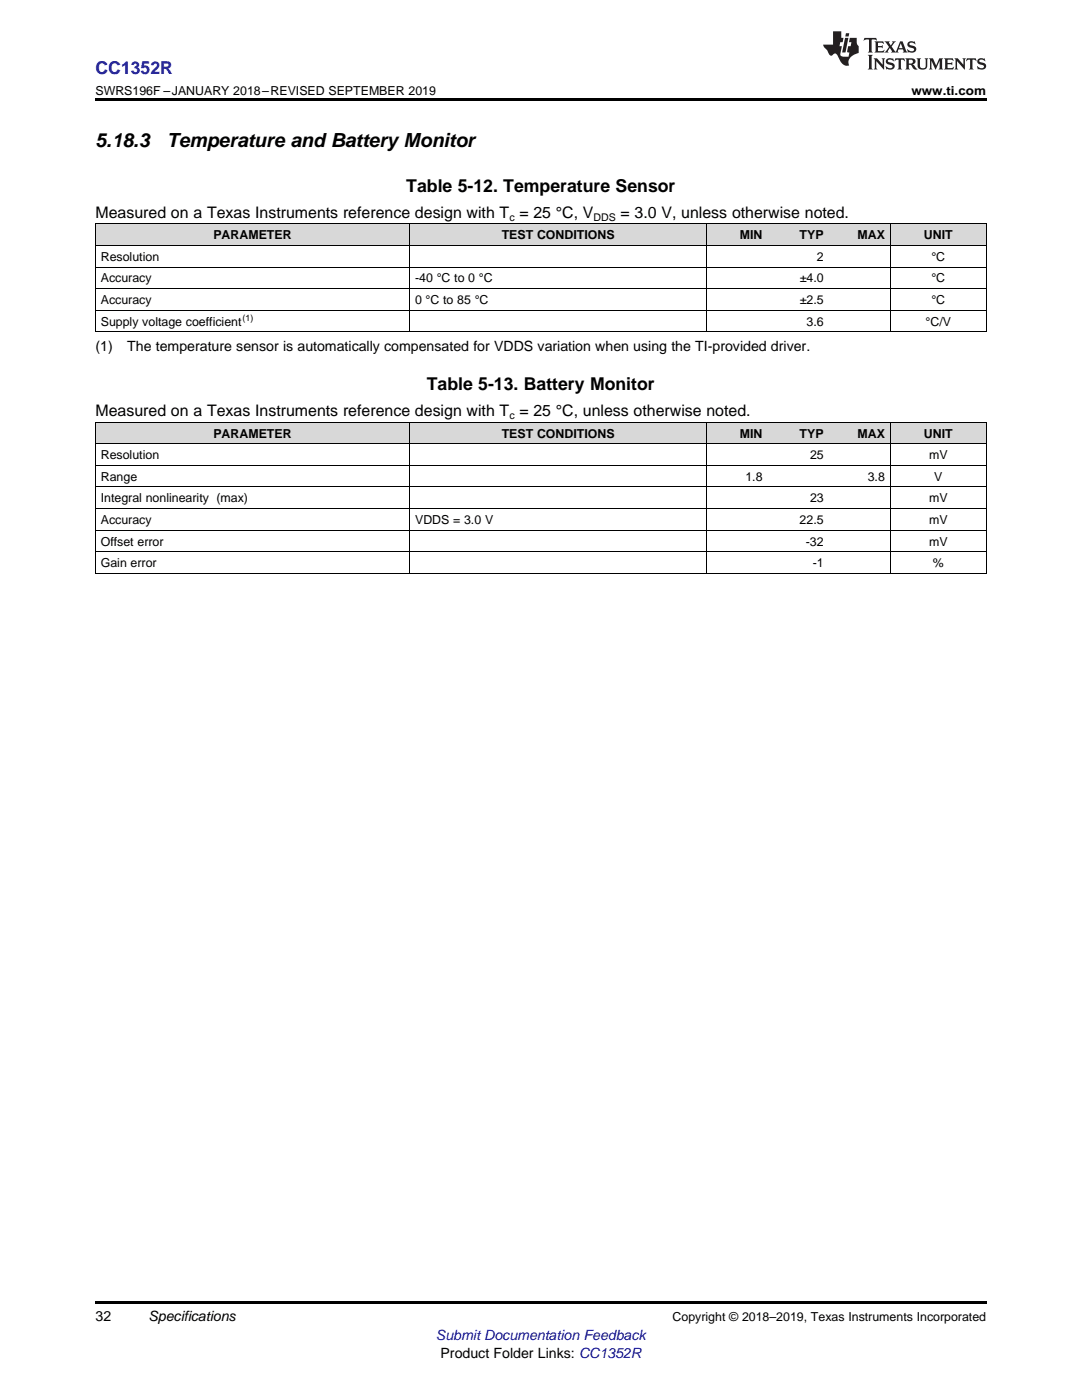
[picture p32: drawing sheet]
<svg xmlns="http://www.w3.org/2000/svg" width="216mm" height="279mm" viewBox="0 0 216 279" stroke-linecap="round" stroke-linejoin="round" font-family="sans-serif">
<defs><g id="words">
<g font-size="3.9">
<text x="19" y="29.3">5.18.3</text>
<text x="33.3" y="29.3">Temperature and Battery Monitor</text>
</g>
<text font-size="3.5" fill="#00f" x="19" y="14.8">CC1352R</text>
<g font-size="3.5">
<text x="81.1" y="38.3">Table 5-12. Temperature Sensor</text>
<text x="85.2" y="77.9">Table 5-13. Battery Monitor</text>
</g>
<g font-size="3.2">
<text x="19" y="43.5">Measured on a Texas Instruments reference design with T = 25 °C, V</text>
<text x="123.8" y="43.5">= 3.0 V, unless otherwise noted.</text>
<text x="19" y="83">Measured on a Texas Instruments reference design with T = 25 °C, unless otherwise noted.</text>
</g>
<g font-size="2.8">
<text x="19" y="70.1">(1)</text>
<text x="25.4" y="70.1">The temperature sensor is automatically compensated for VDDS variation when using the TI-provided driver.</text>
<text x="19" y="263.6">32</text>
<text x="29.6" y="263.6">Specifications</text>
<text x="87.9" y="270.9">Product Folder Links: CC1352R</text>
</g>
<text font-size="2.8" fill="#00f" x="87" y="267.4">Submit Documentation Feedback</text>
<g font-size="2.5">
<text x="19" y="19">SWRS196F –JANUARY 2018–REVISED SEPTEMBER 2019</text>
<text x="181.9" y="19">www.ti.com</text>
<text x="42.6" y="47.8">PARAMETER</text>
<text x="100.1" y="47.8">TEST CONDITIONS</text>
<text x="147.6" y="47.8">MIN</text>
<text x="159.6" y="47.8">TYP</text>
<text x="171.1" y="47.8">MAX</text>
<text x="184.4" y="47.8">UNIT</text>
<text x="20.1" y="52.1">Resolution</text>
<text x="163" y="52.1">2</text>
<text x="185.8" y="52.1">°C</text>
<text x="20.1" y="56.4">Accuracy</text>
<text x="82.8" y="56.4">-40 °C to 0 °C</text>
<text x="159.6" y="56.4">±4.0</text>
<text x="185.8" y="56.4">°C</text>
<text x="20.1" y="60.7">Accuracy</text>
<text x="20.1" y="65">Supply voltage coefficient</text>
<text x="82.8" y="60.7">0 °C to 85 °C</text>
<text x="159.6" y="60.7">±2.5</text>
<text x="160.9" y="65">3.6</text>
<text x="184.7" y="65">°C/V</text>
<text x="185.8" y="60.7">°C</text>
<text x="42.6" y="87.3">PARAMETER</text>
<text x="100.1" y="87.3">TEST CONDITIONS</text>
<text x="147.6" y="87.3">MIN</text>
<text x="159.6" y="87.3">TYP</text>
<text x="171.1" y="87.3">MAX</text>
<text x="184.4" y="87.3">UNIT</text>
<text x="20.1" y="91.7">Resolution</text>
<text x="20.1" y="96">Range</text>
<text x="148.7" y="96">1.8</text>
<text x="161.6" y="91.7">25</text>
<text x="173.1" y="96">3.8</text>
<text x="185.4" y="91.7">mV</text>
<text x="186.4" y="96">V</text>
<text x="20.1" y="100.3">Integral nonlinearity (max)</text>
<text x="161.6" y="100.3">23</text>
<text x="185.4" y="100.3">mV</text>
<text x="20.1" y="104.6">Accuracy</text>
<text x="82.8" y="104.6">VDDS = 3.0 V</text>
<text x="159.6" y="104.6">22.5</text>
<text x="185.4" y="104.6">mV</text>
<text x="20.1" y="108.9">Offset error</text>
<text x="20.1" y="113.2">Gain error</text>
<text x="160.8" y="108.9">-32</text>
<text x="162.2" y="113.2">-1</text>
<text x="185.4" y="108.9">mV</text>
<text x="186.1" y="113.2">%</text>
<text x="134.2" y="263.6">Copyright © 2018–2019, Texas Instruments Incorporated</text>
</g>
<g font-size="2.1">
<text x="101.6" y="44.1">c</text>
<text x="118.4" y="44.1">DDS</text>
<text x="101.6" y="83.7">c</text>
</g>
<text font-size="1.8" x="48.4" y="64">(1)</text>
</g></defs>
<g fill="#d8d8d8">
<path d="M19 84.3h62.8v4.3h-62.8z"/>
<path d="M81.8 84.3h59.2v4.3h-59.2z"/>
<path d="M141 84.3h12.2v4.3h-12.2z"/>
<path d="M153.2 84.3h12.3v4.3h-12.3z"/>
<path d="M165.5 84.3h12.2v4.3h-12.2z"/>
<path d="M177.7 84.3h19.1v4.3h-19.1z"/>
<path d="M19 44.7h62.8v4.3h-62.8z"/>
<path d="M81.8 44.7h59.2v4.3h-59.2z"/>
<path d="M141 44.7h12.2v4.3h-12.2z"/>
<path d="M153.2 44.7h12.3v4.3h-12.3z"/>
<path d="M165.5 44.7h12.2v4.3h-12.2z"/>
<path d="M177.7 44.7h19.1v4.3h-19.1z"/>
</g>
<path d="M19 19.5h177.8v.5h-177.8zM19 259.7h177.8v.5h-177.8z" fill="#000"/>
<g fill="none" stroke="#000" stroke-width=".2">
<path d="M19 57.6h177.8M19 53.3h177.8M19 49h177.8M19 44.7h177.8M19.1 44.7v21.6M81.7 44.7v21.6M141 44.7v21.6M177.6 44.7v21.6M196.8 44.7v21.6M19 66.2h177.8M19 61.9h177.8M19 97.2h177.8"/>
<path d="M19 92.9h177.8M19 88.6h177.8M19 84.3h177.8M19.1 84.3v30.1M81.7 84.3v30.1M141 84.3v30.1M177.6 84.3v30.1M196.8 84.3v30.1M19 114.4h177.8M19 110.1h177.8M19 105.8h177.8M19 101.5h177.8"/>
</g>
<g fill="#231f20">
<path d="M172.5 7.6l-.1 .5 .4-.2h.6v.1v2.1l-.2 .4h.9l-.2-.4v-2.1l.1-.1h.5l.5 .2-.2-.5zM174.5 8.3l.2 .3v1.5l-.2 .4h1.8l.2-.6a1.04 1.04 0 0 1-1.3 .2v-.7h.6l.3 .2v-.6l-.3 .2h-.6v-.6l.8-.1 .4 .3-.2-.5zM176.5 8.3l.9 1.1-.9 1.1h.8l-.2-.2 .4-.7 .5 .7-.2 .2h1.5l-.2-.2 .2-.4h.9l.1 .4-.2 .2h1l-.3-.3-.7-1.9h-.5l-.9 2-.8-1 .9-1h-.8l.1 .3-.4 .5-.3-.6 .1-.2zM179.7 8.6l.4 1h-.7zM181.3 8.4a.63 .63 0 0 0-.2 .7 .63 .63 0 0 0 .6 .4l.6 .2 .1 .2a.75 .75 0 0 1-.7 .4 .75 .75 0 0 1-.6-.5l.1 .7 .1-.1a1.11 1.11 0 0 0 1.5-.6 1.13 1.13 0 0 0-1.2-.8l-.1-.4a1.04 1.04 0 0 1 1.2 .2l-.2-.5-.2 .1-.4-.2zM173.2 10.9l.2 .4v2.2l-.2 .4h1l-.3-.4v-2.2l.3-.4zM174.3 11.6l.3 .4v1.5l-.3 .4h.8l-.2-.4v-1.3l1.5 1.7v-1.9l.2-.4h-.7l.2 .4v.9l-1.1-1.3zM177 11.8a.62 .62 0 0 0-.2 .7 .62 .62 0 0 0 .6 .4l.6 .1 .1 .3a.76 .76 0 0 1-.7 .3 .76 .76 0 0 1-.7-.4l.2 .7 .1-.1a1.11 1.11 0 0 0 1.5-.6 1.13 1.13 0 0 0-1.2-.8l-.1-.4a1.04 1.04 0 0 1 1.2 .2l-.2-.6-.2 .1-.5-.1zM178.7 11.6l-.2 .6a.61 .61 0 0 1 .8-.3v1.6l-.2 .4h.9l-.2-.4v-1.6a.63 .63 0 0 1 .7 .3l-.1-.6zM180.6 11.6l.3 .4v1.5l-.3 .4h1l-.2-.2-.1-.8 .6 .2a.76 .76 0 0 0 1.2 .7l-1-1a.58 .58 0 0 0 .6-.5 .58 .58 0 0 0-.5-.6zM181.4 11.9h.1a.45 .45 0 0 1 .5 .1 .45 .45 0 0 1 .1 .5l-.8 .2zM182.9 11.6l.2 .2a2.17 2.17 0 0 0 .3 1.9 .99 .99 0 0 0 1.6-.6v-1.1l.2-.4h-.7l.2 .2a1.92 1.92 0 0 1-.2 1.8 .6 .6 0 0 1-.9-.5v-1.1l.2-.4zM185.4 11.6l.2 .4v1.5l-.2 .4h.7l-.2-.4v-1.4l.8 1.8 .8-1.8v1.4l-.2 .4h.9l-.2-.4v-1.5l.2-.4h-.8l-.6 1.5-.6-1.5zM188.4 11.6l.2 .4v1.5l-.2 .4h1.8l.1-.6a1.04 1.04 0 0 1-1.2 .1v-.6h.5l.4 .2v-.6l-.4 .2h-.5v-.7h.8l.3 .3-.1-.6zM190.5 11.6l.2 .4v1.5l-.2 .4h.7l-.2-.4v-1.3l1.5 1.7v-1.9l.2-.4h-.7l.2 .4v.9l-1.1-1.3zM192.9 11.6l-.1 .6a.61 .61 0 0 1 .7-.3l.1 1.6-.3 .4h1l-.3-.4 .1-1.6a.63 .63 0 0 1 .7 .3l-.1-.6zM195.2 11.8a.62 .62 0 0 0-.2 .7 .62 .62 0 0 0 .6 .4l.6 .1 .1 .3a.76 .76 0 0 1-.7 .3 .76 .76 0 0 1-.6-.4l.1 .7 .1-.1a1.11 1.11 0 0 0 1.6-.6 1.13 1.13 0 0 0-1.3-.8l-.1-.4a1.04 1.04 0 0 1 1.2 .2l-.1-.6-.2 .1-.5-.1z"/>
<path d="M166.2 6.3v2.6h-1.9v.4l.8 .9a.91 .91 0 0 0 1 .8 .56 .56 0 0 1 .5-.3 .56 .56 0 0 1 .5 .3l.4 .8a1.53 1.53 0 0 0 1.9 1.2 1.54 1.54 0 0 1 1-2.1l.9-.3v-1.4a1.52 1.52 0 0 1-.4-1.6h-1.3l-.2 .8h.5l-.2 .8h-.5l-.1 1v.2l.4 .1-.2 .8a1.93 1.93 0 0 1-1.6-.3l.3-1.8h-.5l.2-.8h.4l.2-.8h-.4v-1.3zM168.6 7.6l-.6 2.9h.7l.6-2.9zM168.8 6.6l-.1 .7h.6l.2-.7z"/>
</g>
<use href="#words"/>
</svg>
